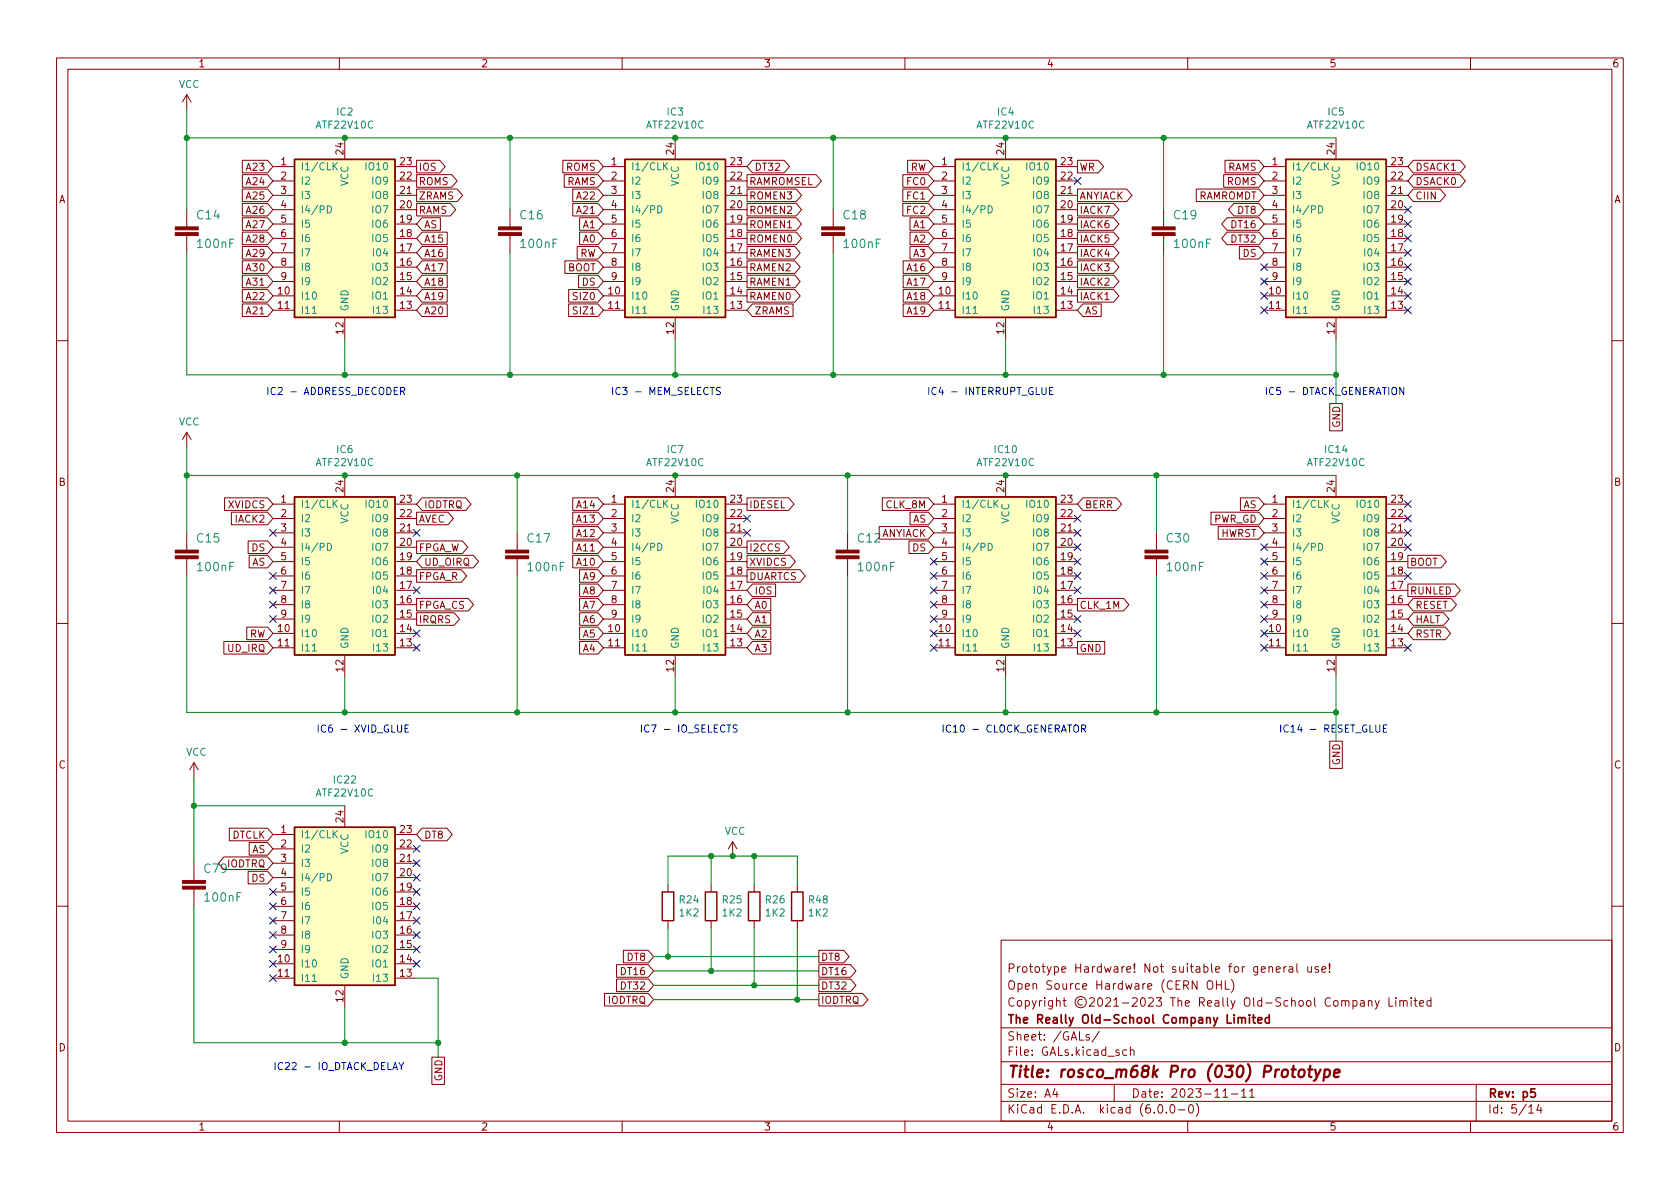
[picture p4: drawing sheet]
<svg xmlns="http://www.w3.org/2000/svg" width="297mm" height="210mm" viewBox="0 0 297 210" stroke-linecap="round" stroke-linejoin="round" font-family="sans-serif">
<defs><g id="words">
<text font-size="2.8" fill="#840000" x="178" y="190.6">Title: rosco_m68k Pro (030) Prototype</text>
<g font-size="2.1" fill="#008484">
<text x="34.9" y="38.8">C14</text>
<text x="92.1" y="38.8">C16</text>
<text x="149.2" y="38.8">C18</text>
<text x="207.6" y="38.8">C19</text>
<text x="35.1" y="43.9">100nF</text>
<text x="92.2" y="43.9">100nF</text>
<text x="149.4" y="43.9">100nF</text>
<text x="207.8" y="43.9">100nF</text>
<text x="34.9" y="95.9">C15</text>
<text x="93.3" y="95.9">C17</text>
<text x="151.7" y="95.9">C12</text>
<text x="206.4" y="95.9">C30</text>
<text x="35.1" y="101">100nF</text>
<text x="93.5" y="101">100nF</text>
<text x="151.9" y="101">100nF</text>
<text x="206.5" y="101">100nF</text>
<text x="36.2" y="154.4">C79</text>
<text x="36.4" y="159.4">100nF</text>
</g>
<g font-size="2.1" fill="#840000">
<text x="178" y="172">Prototype Hardware! Not suitable for general use!</text>
<text x="178" y="175">Open Source Hardware (CERN OHL)</text>
<text x="178" y="184">Sheet: /GALs/</text>
<text x="178" y="181">The Really Old-School Company Limited</text>
<text x="178" y="186.7">File: GALs.kicad_sch</text>
<text x="178" y="196.9">KiCad E.D.A. kicad (6.0.0-0)</text>
<text x="178" y="194.1">Size: A4</text>
<text x="200" y="194.1">Date: 2023-11-11</text>
<text x="263" y="194.1">Rev: p5</text>
<text x="263" y="196.9">Id: 5/14</text>
</g>
<g font-size="1.8" fill="#840000">
<text x="35" y="11.9">1</text>
<text x="85" y="11.9">2</text>
<text x="135" y="11.9">3</text>
<text x="185" y="11.9">4</text>
<text x="235" y="11.9">5</text>
<text x="285" y="11.9">6</text>
<text x="49.7" y="29.2">1</text>
<text x="60.7" y="27.3" transform="rotate(-90 60.7 27.3)">24</text>
<text x="70.8" y="29.2">23</text>
<text x="108.1" y="29.2">1</text>
<text x="119.1" y="27.3" transform="rotate(-90 119.1 27.3)">24</text>
<text x="129.2" y="29.2">23</text>
<text x="166.5" y="29.2">1</text>
<text x="177.5" y="27.3" transform="rotate(-90 177.5 27.3)">24</text>
<text x="187.6" y="29.2">23</text>
<text x="224.9" y="29.2">1</text>
<text x="236" y="27.3" transform="rotate(-90 236 27.3)">24</text>
<text x="246" y="29.2">23</text>
<text x="10.3" y="35.9">A</text>
<text x="43.7" y="35.3">A25</text>
<text x="43.7" y="32.7">A24</text>
<text x="43.7" y="30.2">A23</text>
<text x="49.7" y="31.7">2</text>
<text x="49.7" y="34.3">3</text>
<text x="70.8" y="34.3">21</text>
<text x="70.8" y="31.7">22</text>
<text x="74" y="30.2">IOS</text>
<text x="74" y="32.7">ROMS</text>
<text x="74" y="35.3">ZRAMS</text>
<text x="100.1" y="30.2">ROMS</text>
<text x="100.2" y="32.7">RAMS</text>
<text x="102.2" y="35.3">A22</text>
<text x="108.1" y="31.7">2</text>
<text x="108.1" y="34.3">3</text>
<text x="129.2" y="34.3">21</text>
<text x="129.2" y="31.7">22</text>
<text x="132.4" y="35.3">ROMEN3</text>
<text x="132.4" y="32.7">RAMROMSEL</text>
<text x="133.3" y="30.2">DT32</text>
<text x="160.5" y="35.3">FC1</text>
<text x="160.5" y="32.7">FC0</text>
<text x="160.9" y="30.2">RW</text>
<text x="166.5" y="31.7">2</text>
<text x="166.5" y="34.3">3</text>
<text x="187.6" y="34.3">21</text>
<text x="187.6" y="31.7">22</text>
<text x="190.8" y="35.3">ANYIACK</text>
<text x="190.8" y="30.2">WR</text>
<text x="211.7" y="35.3">RAMROMDT</text>
<text x="216.9" y="32.7">ROMS</text>
<text x="217" y="30.2">RAMS</text>
<text x="224.9" y="31.7">2</text>
<text x="224.9" y="34.3">3</text>
<text x="246" y="34.3">21</text>
<text x="246" y="31.7">22</text>
<text x="250.2" y="35.3">CIIN</text>
<text x="250.2" y="30.2">DSACK1</text>
<text x="250.2" y="32.7">DSACK0</text>
<text x="285.3" y="35.9">A</text>
<text x="43.7" y="40.3">A27</text>
<text x="43.7" y="37.8">A26</text>
<text x="49.7" y="36.8">4</text>
<text x="49.7" y="39.4">5</text>
<text x="49.7" y="41.9">6</text>
<text x="70.8" y="41.9">18</text>
<text x="70.8" y="39.4">19</text>
<text x="70.8" y="36.8">20</text>
<text x="74" y="37.8">RAMS</text>
<text x="74.9" y="40.3">AS</text>
<text x="102.2" y="37.8">A21</text>
<text x="103.1" y="40.3">A1</text>
<text x="108.1" y="36.8">4</text>
<text x="108.1" y="39.4">5</text>
<text x="108.1" y="41.9">6</text>
<text x="129.2" y="41.9">18</text>
<text x="129.2" y="39.4">19</text>
<text x="129.2" y="36.8">20</text>
<text x="132.4" y="40.3">ROMEN1</text>
<text x="132.4" y="37.8">ROMEN2</text>
<text x="160.5" y="37.8">FC2</text>
<text x="161.6" y="40.3">A1</text>
<text x="166.5" y="36.8">4</text>
<text x="166.5" y="39.4">5</text>
<text x="166.5" y="41.9">6</text>
<text x="187.6" y="41.9">18</text>
<text x="187.6" y="39.4">19</text>
<text x="187.6" y="36.8">20</text>
<text x="190.8" y="40.3">IACK6</text>
<text x="190.8" y="37.8">IACK7</text>
<text x="217.9" y="40.3">DT16</text>
<text x="218.9" y="37.8">DT8</text>
<text x="224.9" y="36.8">4</text>
<text x="224.9" y="39.4">5</text>
<text x="224.9" y="41.9">6</text>
<text x="246" y="41.9">18</text>
<text x="246" y="39.4">19</text>
<text x="246" y="36.8">20</text>
<text x="43.7" y="48">A30</text>
<text x="43.7" y="45.4">A29</text>
<text x="43.7" y="42.9">A28</text>
<text x="49.7" y="44.4">7</text>
<text x="49.7" y="47">8</text>
<text x="70.8" y="47">16</text>
<text x="70.8" y="44.4">17</text>
<text x="74.9" y="48">A17</text>
<text x="74.9" y="42.9">A15</text>
<text x="74.9" y="45.4">A16</text>
<text x="100.3" y="48">BOOT</text>
<text x="102.5" y="45.4">RW</text>
<text x="103.1" y="42.9">A0</text>
<text x="108.1" y="44.4">7</text>
<text x="108.1" y="47">8</text>
<text x="129.2" y="47">16</text>
<text x="129.2" y="44.4">17</text>
<text x="132.4" y="42.9">ROMEN0</text>
<text x="132.4" y="48">RAMEN2</text>
<text x="132.4" y="45.4">RAMEN3</text>
<text x="160.6" y="48">A16</text>
<text x="161.6" y="42.9">A2</text>
<text x="161.6" y="45.4">A3</text>
<text x="166.5" y="44.4">7</text>
<text x="166.5" y="47">8</text>
<text x="187.6" y="47">16</text>
<text x="187.6" y="44.4">17</text>
<text x="190.8" y="45.4">IACK4</text>
<text x="190.8" y="42.9">IACK5</text>
<text x="190.8" y="48">IACK3</text>
<text x="217.9" y="42.9">DT32</text>
<text x="219.8" y="45.4">DS</text>
<text x="224.9" y="44.4">7</text>
<text x="224.9" y="47">8</text>
<text x="246" y="47">16</text>
<text x="246" y="44.4">17</text>
<text x="43.7" y="53">A22</text>
<text x="43.7" y="50.5">A31</text>
<text x="49.2" y="52.1">10</text>
<text x="49.7" y="49.5">9</text>
<text x="70.8" y="52.1">14</text>
<text x="70.8" y="49.5">15</text>
<text x="74.9" y="50.5">A18</text>
<text x="74.9" y="53">A19</text>
<text x="101.7" y="53">SIZ0</text>
<text x="103" y="50.5">DS</text>
<text x="107.6" y="52.1">10</text>
<text x="108.1" y="49.5">9</text>
<text x="129.2" y="52.1">14</text>
<text x="129.2" y="49.5">15</text>
<text x="132.4" y="53">RAMEN0</text>
<text x="132.4" y="50.5">RAMEN1</text>
<text x="160.6" y="53">A18</text>
<text x="160.6" y="50.5">A17</text>
<text x="166" y="52.1">10</text>
<text x="166.5" y="49.5">9</text>
<text x="187.6" y="52.1">14</text>
<text x="187.6" y="49.5">15</text>
<text x="190.8" y="50.5">IACK2</text>
<text x="190.8" y="53">IACK1</text>
<text x="224.4" y="52.1">10</text>
<text x="224.9" y="49.5">9</text>
<text x="246" y="52.1">14</text>
<text x="246" y="49.5">15</text>
<text x="43.7" y="55.6">A21</text>
<text x="49.2" y="54.6">11</text>
<text x="60.7" y="59" transform="rotate(-90 60.7 59)">12</text>
<text x="70.8" y="54.6">13</text>
<text x="74.9" y="55.6">A20</text>
<text x="101.7" y="55.6">SIZ1</text>
<text x="107.6" y="54.6">11</text>
<text x="119.1" y="59" transform="rotate(-90 119.1 59)">12</text>
<text x="129.2" y="54.6">13</text>
<text x="133.3" y="55.6">ZRAMS</text>
<text x="160.6" y="55.6">A19</text>
<text x="166" y="54.6">11</text>
<text x="177.5" y="59" transform="rotate(-90 177.5 59)">12</text>
<text x="187.6" y="54.6">13</text>
<text x="191.8" y="55.6">AS</text>
<text x="224.4" y="54.6">11</text>
<text x="236" y="59" transform="rotate(-90 236 59)">12</text>
<text x="246" y="54.6">13</text>
<text x="236.9" y="75.6" transform="rotate(-90 236.9 75.6)">GND</text>
<text x="10.3" y="85.9">B</text>
<text x="40.4" y="89.9">XVIDCS</text>
<text x="49.7" y="88.9">1</text>
<text x="60.7" y="87" transform="rotate(-90 60.7 87)">24</text>
<text x="70.8" y="88.9">23</text>
<text x="74.9" y="89.9">IODTRQ</text>
<text x="102.2" y="89.9">A14</text>
<text x="108.1" y="88.9">1</text>
<text x="119.1" y="87" transform="rotate(-90 119.1 87)">24</text>
<text x="129.2" y="88.9">23</text>
<text x="132.4" y="89.9">IDESEL</text>
<text x="156.8" y="89.9">CLK_8M</text>
<text x="166.5" y="88.9">1</text>
<text x="177.5" y="87" transform="rotate(-90 177.5 87)">24</text>
<text x="187.6" y="88.9">23</text>
<text x="191.8" y="89.9">BERR</text>
<text x="219.8" y="89.9">AS</text>
<text x="224.9" y="88.9">1</text>
<text x="236" y="87" transform="rotate(-90 236 87)">24</text>
<text x="246" y="88.9">23</text>
<text x="285.3" y="85.9">B</text>
<text x="41.7" y="92.4">IACK2</text>
<text x="49.7" y="91.4">2</text>
<text x="49.7" y="94">3</text>
<text x="70.8" y="94">21</text>
<text x="70.8" y="91.4">22</text>
<text x="74" y="92.4">AVEC</text>
<text x="102.2" y="92.4">A13</text>
<text x="102.2" y="95">A12</text>
<text x="108.1" y="91.4">2</text>
<text x="108.1" y="94">3</text>
<text x="129.2" y="94">21</text>
<text x="129.2" y="91.4">22</text>
<text x="155.8" y="95">ANYIACK</text>
<text x="161.4" y="92.4">AS</text>
<text x="166.5" y="91.4">2</text>
<text x="166.5" y="94">3</text>
<text x="187.6" y="94">21</text>
<text x="187.6" y="91.4">22</text>
<text x="214.5" y="92.4">PWR_GD</text>
<text x="215.8" y="95">HWRST</text>
<text x="224.9" y="91.4">2</text>
<text x="224.9" y="94">3</text>
<text x="246" y="94">21</text>
<text x="246" y="91.4">22</text>
<text x="44.5" y="97.5">DS</text>
<text x="44.5" y="100">AS</text>
<text x="49.7" y="96.5">4</text>
<text x="49.7" y="99.1">5</text>
<text x="49.7" y="101.6">6</text>
<text x="70.8" y="101.6">18</text>
<text x="70.8" y="99.1">19</text>
<text x="70.8" y="96.5">20</text>
<text x="74" y="97.5">FPGA_W</text>
<text x="74.9" y="100">UD_OIRQ</text>
<text x="102.2" y="100">A10</text>
<text x="102.2" y="97.5">A11</text>
<text x="108.1" y="96.5">4</text>
<text x="108.1" y="99.1">5</text>
<text x="108.1" y="101.6">6</text>
<text x="129.2" y="101.6">18</text>
<text x="129.2" y="99.1">19</text>
<text x="129.2" y="96.5">20</text>
<text x="132.4" y="100">XVIDCS</text>
<text x="132.4" y="97.5">I2CCS</text>
<text x="161.4" y="97.5">DS</text>
<text x="166.5" y="96.5">4</text>
<text x="166.5" y="99.1">5</text>
<text x="166.5" y="101.6">6</text>
<text x="187.6" y="101.6">18</text>
<text x="187.6" y="99.1">19</text>
<text x="187.6" y="96.5">20</text>
<text x="224.9" y="96.5">4</text>
<text x="224.9" y="99.1">5</text>
<text x="224.9" y="101.6">6</text>
<text x="246" y="101.6">18</text>
<text x="246" y="99.1">19</text>
<text x="246" y="96.5">20</text>
<text x="249.2" y="100">BOOT</text>
<text x="49.7" y="104.1">7</text>
<text x="49.7" y="106.7">8</text>
<text x="70.8" y="106.7">16</text>
<text x="70.8" y="104.1">17</text>
<text x="74" y="107.7">FPGA_CS</text>
<text x="74" y="102.6">FPGA_R</text>
<text x="103.1" y="105.1">A8</text>
<text x="103.1" y="102.6">A9</text>
<text x="103.1" y="107.7">A7</text>
<text x="108.1" y="104.1">7</text>
<text x="108.1" y="106.7">8</text>
<text x="129.2" y="106.7">16</text>
<text x="129.2" y="104.1">17</text>
<text x="132.4" y="102.6">DUARTCS</text>
<text x="133.3" y="105.1">IOS</text>
<text x="133.3" y="107.7">A0</text>
<text x="166.5" y="104.1">7</text>
<text x="166.5" y="106.7">8</text>
<text x="187.6" y="106.7">16</text>
<text x="187.6" y="104.1">17</text>
<text x="190.8" y="107.7">CLK_1M</text>
<text x="224.9" y="104.1">7</text>
<text x="224.9" y="106.7">8</text>
<text x="246" y="106.7">16</text>
<text x="246" y="104.1">17</text>
<text x="249.2" y="105.1">RUNLED</text>
<text x="250.2" y="107.7">RESET</text>
<text x="44" y="112.7">RW</text>
<text x="49.2" y="111.8">10</text>
<text x="49.7" y="109.2">9</text>
<text x="70.8" y="111.8">14</text>
<text x="70.8" y="109.2">15</text>
<text x="74" y="110.2">IRQRS</text>
<text x="103.1" y="110.2">A6</text>
<text x="103.1" y="112.7">A5</text>
<text x="107.6" y="111.8">10</text>
<text x="108.1" y="109.2">9</text>
<text x="129.2" y="111.8">14</text>
<text x="129.2" y="109.2">15</text>
<text x="133.3" y="110.2">A1</text>
<text x="133.3" y="112.7">A2</text>
<text x="166" y="111.8">10</text>
<text x="166.5" y="109.2">9</text>
<text x="187.6" y="111.8">14</text>
<text x="187.6" y="109.2">15</text>
<text x="224.4" y="111.8">10</text>
<text x="224.9" y="109.2">9</text>
<text x="246" y="111.8">14</text>
<text x="246" y="109.2">15</text>
<text x="250.2" y="110.2">HALT</text>
<text x="250.2" y="112.7">RSTR</text>
<text x="40.3" y="115.3">UD_IRQ</text>
<text x="49.2" y="114.3">11</text>
<text x="60.7" y="118.7" transform="rotate(-90 60.7 118.7)">12</text>
<text x="70.8" y="114.3">13</text>
<text x="103.1" y="115.3">A4</text>
<text x="107.6" y="114.3">11</text>
<text x="119.1" y="118.7" transform="rotate(-90 119.1 118.7)">12</text>
<text x="129.2" y="114.3">13</text>
<text x="133.3" y="115.3">A3</text>
<text x="166" y="114.3">11</text>
<text x="177.5" y="118.7" transform="rotate(-90 177.5 118.7)">12</text>
<text x="187.6" y="114.3">13</text>
<text x="190.8" y="115.3">GND</text>
<text x="224.4" y="114.3">11</text>
<text x="236" y="118.7" transform="rotate(-90 236 118.7)">12</text>
<text x="246" y="114.3">13</text>
<text x="10.3" y="135.9">C</text>
<text x="236.9" y="135.3" transform="rotate(-90 236.9 135.3)">GND</text>
<text x="285.3" y="135.9">C</text>
<text x="41" y="148.3">DTCLK</text>
<text x="49.7" y="147.3">1</text>
<text x="49.7" y="149.9">2</text>
<text x="60.7" y="145.4" transform="rotate(-90 60.7 145.4)">24</text>
<text x="70.8" y="149.9">22</text>
<text x="70.8" y="147.3">23</text>
<text x="74.9" y="148.3">DT8</text>
<text x="40.1" y="153.4">IODTRQ</text>
<text x="44.5" y="150.8">AS</text>
<text x="44.5" y="155.9">DS</text>
<text x="49.7" y="152.4">3</text>
<text x="49.7" y="154.9">4</text>
<text x="70.8" y="154.9">20</text>
<text x="70.8" y="152.4">21</text>
<text x="49.7" y="157.5">5</text>
<text x="49.7" y="160">6</text>
<text x="70.8" y="160">18</text>
<text x="70.8" y="157.5">19</text>
<text x="49.7" y="162.6">7</text>
<text x="49.7" y="165.1">8</text>
<text x="49.7" y="167.6">9</text>
<text x="70.8" y="167.6">15</text>
<text x="70.8" y="165.1">16</text>
<text x="70.8" y="162.6">17</text>
<text x="49.2" y="170.2">10</text>
<text x="49.2" y="172.7">11</text>
<text x="70.8" y="172.7">13</text>
<text x="70.8" y="170.2">14</text>
<text x="110" y="172.4">DT16</text>
<text x="111" y="169.9">DT8</text>
<text x="145.1" y="169.9">DT8</text>
<text x="145.1" y="172.4">DT16</text>
<text x="60.7" y="177.1" transform="rotate(-90 60.7 177.1)">12</text>
<text x="107.4" y="177.5">IODTRQ</text>
<text x="110" y="175">DT32</text>
<text x="145.1" y="175">DT32</text>
<text x="145.1" y="177.5">IODTRQ</text>
<text x="10.3" y="185.9">D</text>
<text x="285.3" y="185.9">D</text>
<text x="78.2" y="191.2" transform="rotate(-90 78.2 191.2)">GND</text>
<text x="35" y="199.9">1</text>
<text x="85" y="199.9">2</text>
<text x="135" y="199.9">3</text>
<text x="185" y="199.9">4</text>
<text x="235" y="199.9">5</text>
<text x="285" y="199.9">6</text>
</g>
<g font-size="1.8" fill="#008484">
<text x="31.6" y="15.5">VCC</text>
<text x="56" y="22.7">ATF22V10C</text>
<text x="59.6" y="20.4">IC2</text>
<text x="114.5" y="22.7">ATF22V10C</text>
<text x="118" y="20.4">IC3</text>
<text x="172.9" y="22.7">ATF22V10C</text>
<text x="176.4" y="20.4">IC4</text>
<text x="231.3" y="22.7">ATF22V10C</text>
<text x="234.8" y="20.4">IC5</text>
<text x="53.1" y="30.1">I1/CLK</text>
<text x="53.1" y="32.6">I2</text>
<text x="53.1" y="35.2">I3</text>
<text x="61.6" y="32.9" transform="rotate(-90 61.6 32.9)">VCC</text>
<text x="65" y="30.1">IO10</text>
<text x="66" y="35.2">IO8</text>
<text x="66" y="32.6">IO9</text>
<text x="111.5" y="30.1">I1/CLK</text>
<text x="111.5" y="32.6">I2</text>
<text x="111.5" y="35.2">I3</text>
<text x="120" y="32.9" transform="rotate(-90 120 32.9)">VCC</text>
<text x="123.4" y="30.1">IO10</text>
<text x="124.4" y="35.2">IO8</text>
<text x="124.4" y="32.6">IO9</text>
<text x="169.9" y="30.1">I1/CLK</text>
<text x="169.9" y="32.6">I2</text>
<text x="169.9" y="35.2">I3</text>
<text x="178.4" y="32.9" transform="rotate(-90 178.4 32.9)">VCC</text>
<text x="181.8" y="30.1">IO10</text>
<text x="182.8" y="35.2">IO8</text>
<text x="182.8" y="32.6">IO9</text>
<text x="228.3" y="30.1">I1/CLK</text>
<text x="228.3" y="32.6">I2</text>
<text x="228.3" y="35.2">I3</text>
<text x="236.9" y="32.9" transform="rotate(-90 236.9 32.9)">VCC</text>
<text x="240.3" y="30.1">IO10</text>
<text x="241.2" y="35.2">IO8</text>
<text x="241.2" y="32.6">IO9</text>
<text x="53.1" y="37.7">I4/PD</text>
<text x="53.1" y="40.3">I5</text>
<text x="66" y="40.3">IO6</text>
<text x="66" y="37.7">IO7</text>
<text x="111.5" y="37.7">I4/PD</text>
<text x="111.5" y="40.3">I5</text>
<text x="124.4" y="40.3">IO6</text>
<text x="124.4" y="37.7">IO7</text>
<text x="169.9" y="37.7">I4/PD</text>
<text x="169.9" y="40.3">I5</text>
<text x="182.8" y="40.3">IO6</text>
<text x="182.8" y="37.7">IO7</text>
<text x="228.3" y="37.7">I4/PD</text>
<text x="228.3" y="40.3">I5</text>
<text x="241.2" y="40.3">IO6</text>
<text x="241.2" y="37.7">IO7</text>
<text x="53.1" y="42.8">I6</text>
<text x="53.1" y="45.3">I7</text>
<text x="53.1" y="47.9">I8</text>
<text x="66" y="47.9">IO3</text>
<text x="66" y="42.8">IO5</text>
<text x="66.4" y="45.3">I04</text>
<text x="111.5" y="42.8">I6</text>
<text x="111.5" y="45.3">I7</text>
<text x="111.5" y="47.9">I8</text>
<text x="124.4" y="47.9">IO3</text>
<text x="124.4" y="42.8">IO5</text>
<text x="124.8" y="45.3">I04</text>
<text x="169.9" y="42.8">I6</text>
<text x="169.9" y="45.3">I7</text>
<text x="169.9" y="47.9">I8</text>
<text x="182.8" y="47.9">IO3</text>
<text x="182.8" y="42.8">IO5</text>
<text x="183.2" y="45.3">I04</text>
<text x="228.3" y="42.8">I6</text>
<text x="228.3" y="45.3">I7</text>
<text x="228.3" y="47.9">I8</text>
<text x="241.2" y="47.9">IO3</text>
<text x="241.2" y="42.8">IO5</text>
<text x="241.6" y="45.3">I04</text>
<text x="53.1" y="53">I10</text>
<text x="53.1" y="50.4">I9</text>
<text x="66" y="53">IO1</text>
<text x="66" y="50.4">IO2</text>
<text x="111.5" y="53">I10</text>
<text x="111.5" y="50.4">I9</text>
<text x="124.4" y="53">IO1</text>
<text x="124.4" y="50.4">IO2</text>
<text x="169.9" y="53">I10</text>
<text x="169.9" y="50.4">I9</text>
<text x="182.8" y="53">IO1</text>
<text x="182.8" y="50.4">IO2</text>
<text x="228.3" y="53">I10</text>
<text x="228.3" y="50.4">I9</text>
<text x="241.2" y="53">IO1</text>
<text x="241.2" y="50.4">IO2</text>
<text x="53.1" y="55.5">I11</text>
<text x="61.6" y="55.1" transform="rotate(-90 61.6 55.1)">GND</text>
<text x="66.4" y="55.5">I13</text>
<text x="111.5" y="55.5">I11</text>
<text x="120" y="55.1" transform="rotate(-90 120 55.1)">GND</text>
<text x="124.8" y="55.5">I13</text>
<text x="169.9" y="55.5">I11</text>
<text x="178.4" y="55.1" transform="rotate(-90 178.4 55.1)">GND</text>
<text x="183.2" y="55.5">I13</text>
<text x="228.3" y="55.5">I11</text>
<text x="236.9" y="55.1" transform="rotate(-90 236.9 55.1)">GND</text>
<text x="241.6" y="55.5">I13</text>
<text x="31.6" y="75.2">VCC</text>
<text x="56" y="82.4">ATF22V10C</text>
<text x="59.6" y="80.1">IC6</text>
<text x="114.5" y="82.4">ATF22V10C</text>
<text x="118" y="80.1">IC7</text>
<text x="172.9" y="82.4">ATF22V10C</text>
<text x="175.9" y="80.1">IC10</text>
<text x="231.3" y="82.4">ATF22V10C</text>
<text x="234.4" y="80.1">IC14</text>
<text x="53.1" y="89.8">I1/CLK</text>
<text x="65" y="89.8">IO10</text>
<text x="111.5" y="89.8">I1/CLK</text>
<text x="123.4" y="89.8">IO10</text>
<text x="169.9" y="89.8">I1/CLK</text>
<text x="181.8" y="89.8">IO10</text>
<text x="228.3" y="89.8">I1/CLK</text>
<text x="240.3" y="89.8">IO10</text>
<text x="53.1" y="92.3">I2</text>
<text x="53.1" y="94.9">I3</text>
<text x="61.6" y="92.6" transform="rotate(-90 61.6 92.6)">VCC</text>
<text x="66" y="94.9">IO8</text>
<text x="66" y="92.3">IO9</text>
<text x="111.5" y="92.3">I2</text>
<text x="111.5" y="94.9">I3</text>
<text x="120" y="92.6" transform="rotate(-90 120 92.6)">VCC</text>
<text x="124.4" y="94.9">IO8</text>
<text x="124.4" y="92.3">IO9</text>
<text x="169.9" y="92.3">I2</text>
<text x="169.9" y="94.9">I3</text>
<text x="178.4" y="92.6" transform="rotate(-90 178.4 92.6)">VCC</text>
<text x="182.8" y="94.9">IO8</text>
<text x="182.8" y="92.3">IO9</text>
<text x="228.3" y="92.3">I2</text>
<text x="228.3" y="94.9">I3</text>
<text x="236.9" y="92.6" transform="rotate(-90 236.9 92.6)">VCC</text>
<text x="241.2" y="94.9">IO8</text>
<text x="241.2" y="92.3">IO9</text>
<text x="53.1" y="97.4">I4/PD</text>
<text x="53.1" y="99.9">I5</text>
<text x="66" y="99.9">IO6</text>
<text x="66" y="97.4">IO7</text>
<text x="111.5" y="97.4">I4/PD</text>
<text x="111.5" y="99.9">I5</text>
<text x="124.4" y="99.9">IO6</text>
<text x="124.4" y="97.4">IO7</text>
<text x="169.9" y="97.4">I4/PD</text>
<text x="169.9" y="99.9">I5</text>
<text x="182.8" y="99.9">IO6</text>
<text x="182.8" y="97.4">IO7</text>
<text x="228.3" y="97.4">I4/PD</text>
<text x="228.3" y="99.9">I5</text>
<text x="241.2" y="99.9">IO6</text>
<text x="241.2" y="97.4">IO7</text>
<text x="53.1" y="102.5">I6</text>
<text x="53.1" y="105">I7</text>
<text x="53.1" y="107.6">I8</text>
<text x="66" y="107.6">IO3</text>
<text x="66" y="102.5">IO5</text>
<text x="66.4" y="105">I04</text>
<text x="111.5" y="102.5">I6</text>
<text x="111.5" y="105">I7</text>
<text x="111.5" y="107.6">I8</text>
<text x="124.4" y="107.6">IO3</text>
<text x="124.4" y="102.5">IO5</text>
<text x="124.8" y="105">I04</text>
<text x="169.9" y="102.5">I6</text>
<text x="169.9" y="105">I7</text>
<text x="169.9" y="107.6">I8</text>
<text x="182.8" y="107.6">IO3</text>
<text x="182.8" y="102.5">IO5</text>
<text x="183.2" y="105">I04</text>
<text x="228.3" y="102.5">I6</text>
<text x="228.3" y="105">I7</text>
<text x="228.3" y="107.6">I8</text>
<text x="241.2" y="107.6">IO3</text>
<text x="241.2" y="102.5">IO5</text>
<text x="241.6" y="105">I04</text>
<text x="53.1" y="112.6">I10</text>
<text x="53.1" y="110.1">I9</text>
<text x="66" y="112.6">IO1</text>
<text x="66" y="110.1">IO2</text>
<text x="111.5" y="112.6">I10</text>
<text x="111.5" y="110.1">I9</text>
<text x="124.4" y="112.6">IO1</text>
<text x="124.4" y="110.1">IO2</text>
<text x="169.9" y="112.6">I10</text>
<text x="169.9" y="110.1">I9</text>
<text x="182.8" y="112.6">IO1</text>
<text x="182.8" y="110.1">IO2</text>
<text x="228.3" y="112.6">I10</text>
<text x="228.3" y="110.1">I9</text>
<text x="241.2" y="112.6">IO1</text>
<text x="241.2" y="110.1">IO2</text>
<text x="53.1" y="115.2">I11</text>
<text x="61.6" y="114.8" transform="rotate(-90 61.6 114.8)">GND</text>
<text x="66.4" y="115.2">I13</text>
<text x="111.5" y="115.2">I11</text>
<text x="120" y="114.8" transform="rotate(-90 120 114.8)">GND</text>
<text x="124.8" y="115.2">I13</text>
<text x="169.9" y="115.2">I11</text>
<text x="178.4" y="114.8" transform="rotate(-90 178.4 114.8)">GND</text>
<text x="183.2" y="115.2">I13</text>
<text x="228.3" y="115.2">I11</text>
<text x="236.9" y="114.8" transform="rotate(-90 236.9 114.8)">GND</text>
<text x="241.6" y="115.2">I13</text>
<text x="32.9" y="133.6">VCC</text>
<text x="56" y="140.8">ATF22V10C</text>
<text x="59.1" y="138.5">IC22</text>
<text x="53.1" y="148.2">I1/CLK</text>
<text x="65" y="148.2">IO10</text>
<text x="128.1" y="147.6">VCC</text>
<text x="53.1" y="150.7">I2</text>
<text x="53.1" y="153.3">I3</text>
<text x="53.1" y="155.8">I4/PD</text>
<text x="61.6" y="151" transform="rotate(-90 61.6 151)">VCC</text>
<text x="66" y="155.8">IO7</text>
<text x="66" y="153.3">IO8</text>
<text x="66" y="150.7">IO9</text>
<text x="53.1" y="158.4">I5</text>
<text x="53.1" y="160.9">I6</text>
<text x="66" y="160.9">IO5</text>
<text x="66" y="158.4">IO6</text>
<text x="120.2" y="159.7">R24</text>
<text x="127.8" y="159.7">R25</text>
<text x="135.4" y="159.7">R26</text>
<text x="143.1" y="159.7">R48</text>
<text x="53.1" y="163.4">I7</text>
<text x="53.1" y="166">I8</text>
<text x="66" y="166">IO3</text>
<text x="66.4" y="163.4">I04</text>
<text x="120.2" y="162">1K2</text>
<text x="127.8" y="162">1K2</text>
<text x="135.4" y="162">1K2</text>
<text x="143.1" y="162">1K2</text>
<text x="53.1" y="171.1">I10</text>
<text x="53.1" y="173.6">I11</text>
<text x="53.1" y="168.5">I9</text>
<text x="61.6" y="173.2" transform="rotate(-90 61.6 173.2)">GND</text>
<text x="66" y="171.1">IO1</text>
<text x="66" y="168.5">IO2</text>
<text x="66.4" y="173.6">I13</text>
</g>
<g font-size="1.8" fill="#0000c2">
<text x="47" y="69.8">IC2 - ADDRESS_DECODER</text>
<text x="107.9" y="69.8">IC3 - MEM_SELECTS</text>
<text x="163.8" y="69.8">IC4 - INTERRUPT_GLUE</text>
<text x="223.5" y="69.8">IC5 - DTACK_GENERATION</text>
<text x="55.9" y="129.5">IC6 - XVID_GLUE</text>
<text x="113" y="129.5">IC7 - IO_SELECTS</text>
<text x="166.4" y="129.5">IC10 - CLOCK_GENERATOR</text>
<text x="226.1" y="129.5">IC14 - RESET_GLUE</text>
<text x="48.3" y="189.2">IC22 - IO_DTACK_DELAY</text>
</g>
</g></defs>
<g fill="none" stroke="#840000" stroke-width=".18">
<path d="M10 10.2h277v190.1h-277zM12 12.2h273v186.1h-273zM33 16.8l-.7 1.2M33 16.8v2.5M33 16.8l.8 1.2M60 10.2v2M110 10.2v2M160 10.2v2M210 10.2v2M260 10.2v2M33 37.1v3M42.8 33.4h4.5l1 1.1-1 1.1h-4.5z"/>
<path d="M42.8 38.5h4.5l1 1.1-1 1.1h-4.5zM42.8 36h4.5l1 1.1-1 1.1h-4.5zM42.8 30.9h4.5l1 1.1-1 1.1h-4.5zM42.8 28.3h4.5l1 1.2-1 1.1h-4.5zM48.3 29.5h3.8M48.3 39.6h3.8M48.3 32h3.8M48.3 37.1h3.8M48.3 34.5h3.8M61 24.4v3.8M69.8 29.5h3.9M69.8 39.6h3.9"/>
<path d="M69.8 32h3.9M69.8 37.1h3.9M69.8 34.5h3.9M73.7 28.3h4.1l.9 1.2-.9 1.1h-4.1zM73.7 30.9h6.2l.9 1.1-.9 1.1h-6.2zM73.7 36h5.9l1 1.1-1 1.1h-5.9zM73.7 33.4h7.1l1 1.1-1 1.1h-7.1zM74.6 38.5h3.3v2.2h-3.3l-.9-1.1zM90.2 37.1v3M99.5 28.3h6.2l1 1.2-1 1.1h-6.2zM99.8 30.9h5.9l1 1.1-1 1.1h-5.9zM101.3 36h4.4l1 1.1-1 1.1h-4.4z"/>
<path d="M101.3 33.4h4.4l1 1.1-1 1.1h-4.4zM102.5 38.5h3.2l1 1.1-1 1.1h-3.2zM106.7 29.5h3.8M106.7 39.6h3.8M106.7 32h3.8M106.7 37.1h3.8M106.7 34.5h3.8M119.4 24.4v3.8M128.3 29.5h3.8M128.3 39.6h3.8M128.3 32h3.8M128.3 37.1h3.8"/>
<path d="M128.3 34.5h3.8M132.1 38.5h8.7l.9 1.1-.9 1.1h-8.7zM132.1 36h8.7l.9 1.1-.9 1.1h-8.7zM132.1 33.4h8.7l.9 1.1-.9 1.1h-8.7zM132.1 30.9h12.2l.9 1.1-.9 1.1h-12.2zM133 28.3h5.6l1 1.2-1 1.1h-5.6l-.9-1.1zM147.3 37.1v3M159.6 33.4h4.5l1 1.1-1 1.1h-4.5zM159.6 30.9h4.5l1 1.1-1 1.1h-4.5zM159.6 36h4.5l1 1.1-1 1.1h-4.5zM160.5 28.3h3.6l1 1.2-1 1.1h-3.6zM160.9 38.5h3.2l1 1.1-1 1.1h-3.2z"/>
<path d="M165.1 29.5h3.8M165.1 39.6h3.8M165.1 32h3.8M165.1 37.1h3.8M165.1 34.5h3.8M177.8 24.4v3.8M186.7 29.5h3.8M186.7 39.6h3.8M186.7 32h3.8M186.7 37.1h3.8M186.7 34.5h3.8M190.5 33.4h8.7l.9 1.1-.9 1.1h-8.7z"/>
<path d="M190.5 28.3h3.7l.9 1.2-.9 1.1h-3.7zM190.5 38.5h6.4l.9 1.1-.9 1.1h-6.4zM190.5 36h6.4l.9 1.1-.9 1.1h-6.4zM205.7 37.1v3M211.5 33.4h11.1l.9 1.1-.9 1.1h-11.1zM216.4 30.9h6.2l.9 1.1-.9 1.1h-6.2zM216.6 28.3h6l.9 1.2-.9 1.1h-6zM217 38.5h5.6l.9 1.1-.9 1.1h-5.6l-1-1.1zM218.2 36h4.4l.9 1.1-.9 1.1h-4.4l-1-1.1zM223.5 29.5h3.8M223.5 39.6h3.8M223.5 32h3.8"/>
<path d="M223.5 37.1h3.8M223.5 34.5h3.8M236.2 24.4v3.8M245.1 29.5h3.8M245.1 39.6h3.8M245.1 32h3.8M245.1 37.1h3.8M245.1 34.5h3.8M249.9 33.4h4.7l1 1.1-1 1.1h-4.7l-1-1.1zM249.9 28.3h8.2l1 1.2-1 1.1h-8.2l-1-1.1zM249.9 30.9h8.2l1 1.1-1 1.1h-8.2l-1-1.1zM33 41.7v3"/>
<path d="M42.8 51.2h4.5l1 1.1-1 1.1h-4.5zM42.8 46.1h4.5l1 1.1-1 1.1h-4.5zM42.8 53.7h4.5l1 1.2-1 1.1h-4.5zM42.8 43.6h4.5l1 1.1-1 1.1h-4.5zM42.8 48.7h4.5l1 1.1-1 1.1h-4.5zM42.8 41h4.5l1 1.2-1 1.1h-4.5zM48.3 52.3h3.8M48.3 54.9h3.8M48.3 49.8h3.8M48.3 47.2h3.8M48.3 44.7h3.8M48.3 42.2h3.8"/>
<path d="M61 56.1v3.8M69.8 52.3h3.9M69.8 54.9h3.9M69.8 49.8h3.9M69.8 47.2h3.9M69.8 44.7h3.9M69.8 42.2h3.9M74.6 48.7h4.5v2.2h-4.5l-.9-1.1zM74.6 51.2h4.5v2.2h-4.5l-.9-1.1zM74.6 46.1h4.5v2.2h-4.5l-.9-1.1zM74.6 53.7h4.5v2.3h-4.5l-.9-1.1zM74.6 41h4.5v2.3h-4.5l-.9-1.1z"/>
<path d="M74.6 43.6h4.5v2.2h-4.5l-.9-1.1zM90.2 41.7v3M99.9 46.1h5.8l1 1.1-1 1.1h-5.8zM100.5 51.2h5.2l1 1.1-1 1.1h-5.2zM100.5 53.7h5.2l1 1.2-1 1.1h-5.2zM102.1 43.6h3.6l1 1.1-1 1.1h-3.6zM102.3 48.7h3.4l1 1.1-1 1.1h-3.4zM102.5 41h3.2l1 1.2-1 1.1h-3.2zM106.7 52.3h3.8M106.7 54.9h3.8M106.7 49.8h3.8M106.7 47.2h3.8"/>
<path d="M106.7 44.7h3.8M106.7 42.2h3.8M119.4 56.1v3.8M128.3 52.3h3.8M128.3 54.9h3.8M128.3 49.8h3.8M128.3 47.2h3.8M128.3 44.7h3.8M128.3 42.2h3.8M132.1 41h8.7l.9 1.2-.9 1.1h-8.7zM132.1 46.1h8.4l1 1.1-1 1.1h-8.4zM132.1 43.6h8.4l1 1.1-1 1.1h-8.4z"/>
<path d="M132.1 51.2h8.4l1 1.1-1 1.1h-8.4zM132.1 48.7h8.4l1 1.1-1 1.1h-8.4zM133 53.7h7.2v2.3h-7.2l-.9-1.1zM147.3 41.7v3M159.7 46.1h4.4l1 1.1-1 1.1h-4.4zM159.7 51.2h4.4l1 1.1-1 1.1h-4.4zM159.7 48.7h4.4l1 1.1-1 1.1h-4.4zM159.7 53.7h4.4l1 1.2-1 1.1h-4.4zM160.9 41h3.2l1 1.2-1 1.1h-3.2zM160.9 43.6h3.2l1 1.1-1 1.1h-3.2zM165.1 52.3h3.8M165.1 54.9h3.8"/>
<path d="M165.1 49.8h3.8M165.1 47.2h3.8M165.1 44.7h3.8M165.1 42.2h3.8M177.8 56.1v3.8M186.7 52.3h3.8M186.7 54.9h3.8M186.7 49.8h3.8M186.7 47.2h3.8M186.7 44.7h3.8M186.7 42.2h3.8M190.5 43.6h6.4l.9 1.1-.9 1.1h-6.4z"/>
<path d="M190.5 41h6.4l.9 1.2-.9 1.1h-6.4zM190.5 46.1h6.4l.9 1.1-.9 1.1h-6.4zM190.5 48.7h6.4l.9 1.1-.9 1.1h-6.4zM190.5 51.2h6.4l.9 1.1-.9 1.1h-6.4zM191.5 53.7h3.2v2.3h-3.2l-1-1.1zM205.7 41.7v3M217 41h5.6l.9 1.2-.9 1.1h-5.6l-1-1.1zM219.1 43.6h3.5l.9 1.1-.9 1.1h-3.5zM223.5 52.3h3.8M223.5 54.9h3.8M223.5 49.8h3.8M223.5 47.2h3.8"/>
<path d="M223.5 44.7h3.8M223.5 42.2h3.8M236.2 56.1v3.8M245.1 52.3h3.8M245.1 54.9h3.8M245.1 49.8h3.8M245.1 47.2h3.8M245.1 44.7h3.8M245.1 42.2h3.8M10 60.2h2M33 76.4v2.6M33 76.4l-.7 1.3"/>
<path d="M33 76.4l.8 1.3M235.1 71.4h2.2v4.8h-2.2zM285 60.2h2M33 94.2v3.1M33 98.8v3M39.7 88h7.6l1 1.1-1 1.2h-7.6zM40.9 90.6h6.4l1 1.1-1 1.1h-6.4zM43.9 95.7h3.4l1 1.1-1 1.1h-3.4zM44.1 98.2h3.2l1 1.1-1 1.1h-3.2zM48.3 89.1h3.8M48.3 99.3h3.8M48.3 91.7h3.8"/>
<path d="M48.3 96.8h3.8M48.3 94.2h3.8M61 84.1v3.8M69.8 89.1h3.9M69.8 99.3h3.9M69.8 91.7h3.9M69.8 96.8h3.9M69.8 94.2h3.9M73.7 90.6h5.5l1 1.1-1 1.1h-5.5zM73.7 95.7h8l1 1.1-1 1.1h-8zM74.6 88h7.7l1 1.1-1 1.2h-7.7l-.9-1.2zM74.6 98.2h9.1l.9 1.1-.9 1.1h-9.1l-.9-1.1z"/>
<path d="M91.4 94.2v3.1M91.4 98.8v3M101.3 88h4.4l1 1.1-1 1.2h-4.4zM101.3 98.2h4.4l1 1.1-1 1.1h-4.4zM101.3 95.7h4.4l1 1.1-1 1.1h-4.4zM101.3 90.6h4.4l1 1.1-1 1.1h-4.4zM101.3 93.1h4.4l1 1.1-1 1.1h-4.4zM106.7 89.1h3.8M106.7 99.3h3.8M106.7 91.7h3.8M106.7 96.8h3.8M106.7 94.2h3.8"/>
<path d="M119.4 84.1v3.8M128.3 89.1h3.8M128.3 99.3h3.8M128.3 91.7h3.8M128.3 96.8h3.8M128.3 94.2h3.8M132.1 88h7.3l1 1.1-1 1.2h-7.3zM132.1 98.2h7.6l.9 1.1-.9 1.1h-7.6zM132.1 95.7h6.5l.9 1.1-.9 1.1h-6.5zM149.9 94.2v3.1M149.9 98.8v3M155.5 93.1h8.6l1 1.1-1 1.1h-8.6z"/>
<path d="M156 88h8.1l1 1.1-1 1.2h-8.1zM160.7 95.7h3.4l1 1.1-1 1.1h-3.4zM160.9 90.6h3.2l1 1.1-1 1.1h-3.2zM165.1 89.1h3.8M165.1 99.3h3.8M165.1 91.7h3.8M165.1 96.8h3.8M165.1 94.2h3.8M177.8 84.1v3.8M186.7 89.1h3.8M186.7 99.3h3.8M186.7 91.7h3.8"/>
<path d="M186.7 96.8h3.8M186.7 94.2h3.8M191.5 88h5.9l.9 1.1-.9 1.2h-5.9l-1-1.2zM204.5 94.2v3.1M204.5 98.8v3M214.1 90.6h8.5l.9 1.1-.9 1.1h-8.5zM215.4 93.1h7.2l.9 1.1-.9 1.1h-7.2zM219.3 88h3.3l.9 1.1-.9 1.2h-3.3zM223.5 89.1h3.8M223.5 99.3h3.8M223.5 91.7h3.8M223.5 96.8h3.8"/>
<path d="M223.5 94.2h3.8M236.2 84.1v3.8M245.1 89.1h3.8M245.1 99.3h3.8M245.1 91.7h3.8M245.1 96.8h3.8M245.1 94.2h3.8M248.9 98.2h5.9l.9 1.1-.9 1.1h-5.9zM10 110.2h2M39.6 113.4h7.7l1 1.1-1 1.2h-7.7zM43.6 110.9h3.7l1 1.1-1 1.1h-3.7zM48.3 112h3.8"/>
<path d="M48.3 114.5h3.8M48.3 109.5h3.8M48.3 106.9h3.8M48.3 104.4h3.8M48.3 101.8h3.8M61 115.8v3.8M69.8 112h3.9M69.8 114.5h3.9M69.8 109.5h3.9M69.8 106.9h3.9M69.8 104.4h3.9M69.8 101.8h3.9"/>
<path d="M73.7 105.8h9.1l.9 1.1-.9 1.1h-9.1zM73.7 108.4h6.6l1 1.1-1 1.1h-6.6zM73.7 100.7h7.9l.9 1.1-.9 1.2h-7.9zM102.5 103.3h3.2l1 1.1-1 1.1h-3.2zM102.5 108.4h3.2l1 1.1-1 1.1h-3.2zM102.5 100.7h3.2l1 1.1-1 1.2h-3.2zM102.5 105.8h3.2l1 1.1-1 1.1h-3.2zM102.5 113.4h3.2l1 1.1-1 1.2h-3.2zM102.5 110.9h3.2l1 1.1-1 1.1h-3.2zM106.7 112h3.8M106.7 114.5h3.8M106.7 109.5h3.8"/>
<path d="M106.7 106.9h3.8M106.7 104.4h3.8M106.7 101.8h3.8M119.4 115.8v3.8M128.3 112h3.8M128.3 114.5h3.8M128.3 109.5h3.8M128.3 106.9h3.8M128.3 104.4h3.8M128.3 101.8h3.8M132.1 100.7h9.3l1 1.1-1 1.2h-9.3zM133 108.4h3.3v2.2h-3.3l-.9-1.1z"/>
<path d="M133 113.4h3.3v2.3h-3.3l-.9-1.2zM133 110.9h3.3v2.2h-3.3l-.9-1.1zM133 103.3h4.1v2.2h-4.1l-.9-1.1zM133 105.8h3.3v2.2h-3.3l-.9-1.1zM165.1 112h3.8M165.1 114.5h3.8M165.1 109.5h3.8M165.1 106.9h3.8M165.1 104.4h3.8M165.1 101.8h3.8M177.8 115.8v3.8M186.7 112h3.8"/>
<path d="M186.7 114.5h3.8M186.7 109.5h3.8M186.7 106.9h3.8M186.7 104.4h3.8M186.7 101.8h3.8M190.5 105.8h8.1l1 1.1-1 1.1h-8.1zM190.5 113.4h4.8v2.3h-4.8zM223.5 112h3.8M223.5 114.5h3.8M223.5 109.5h3.8M223.5 106.9h3.8M223.5 104.4h3.8"/>
<path d="M223.5 101.8h3.8M236.2 115.8v3.8M245.1 112h3.8M245.1 114.5h3.8M245.1 109.5h3.8M245.1 106.9h3.8M245.1 104.4h3.8M245.1 101.8h3.8M248.9 103.3h8.4l.9 1.1-.9 1.1h-8.4zM249.9 108.4h5.3l1 1.1-1 1.1h-5.3l-1-1.1zM249.9 110.9h5.6l1 1.1-1 1.1h-5.6l-1-1.1zM249.9 105.8h6.7l.9 1.1-.9 1.1h-6.7l-1-1.1z"/>
<path d="M285 110.2h2M34.3 134.9v2.5M34.3 134.9l-.8 1.2M34.3 134.9l.8 1.2M235.1 131.1h2.2v4.8h-2.2zM34.3 152.6v3.1M34.3 157.2v3.1M39.6 151.5h7.7l1 1.1-1 1.2h-7.7l-1-1.2zM40.5 146.5h6.8l1 1.1-1 1.1h-6.8zM43.9 154.1h3.4l1 1.1-1 1.1h-3.4zM44.1 149h3.2l1 1.1-1 1.1h-3.2zM48.3 147.6h3.8"/>
<path d="M48.3 157.7h3.8M48.3 150.1h3.8M48.3 155.2h3.8M48.3 152.6h3.8M61 142.5v3.8M69.8 147.6h3.9M69.8 157.7h3.9M69.8 150.1h3.9M69.8 155.2h3.9M69.8 152.6h3.9M74.6 146.5h4.4l1 1.1-1 1.1h-4.4l-.9-1.1zM118.1 156.5v1.2"/>
<path d="M125.7 156.5v1.2M129.5 148.8l-.7 1.3M129.5 148.8v2.6M129.5 148.8l.8 1.3M133.3 156.5v1.2M141 156.5v1.2M10 160.2h2M48.3 170.4h3.8M48.3 173h3.8M48.3 167.9h3.8M48.3 165.3h3.8M48.3 162.8h3.8"/>
<path d="M48.3 160.3h3.8M61 174.2v3.8M69.8 170.4h3.9M69.8 173h3.9M69.8 167.9h3.9M69.8 165.3h3.9M69.8 162.8h3.9M69.8 160.3h3.9M106.9 175.7h7.7l1 1.1-1 1.1h-7.7zM109 173.1h5.6l1 1.1-1 1.1h-5.6zM109 170.6h5.6l1 1.1-1 1.1h-5.6zM110.2 168h4.4l1 1.2-1 1.1h-4.4z"/>
<path d="M118.1 162.8v1.3M125.7 162.8v1.3M133.3 162.8v1.3M141 162.8v1.3M144.8 173.1h5.6l.9 1.1-.9 1.1h-5.6zM144.8 168h4.4l.9 1.2-.9 1.1h-4.4zM144.8 170.6h5.6l.9 1.1-.9 1.1h-5.6zM144.8 175.7h7.7l1 1.1-1 1.1h-7.7zM177 166.3h108v32h-108zM179.3 176.6a.6 .6 0 0 0-.8 0 .6 .6 0 0 0-.1 .7 .56 .56 0 0 0 .3 .6 .56 .56 0 0 0 .6-.1M180 177l.4-.1 .2 .3v.4l-.2 .3h-.4l-.1-.3v-.4zM181.3 177l.4-.1 .3 .3v.4l-.1 .3h-.6"/>
<path d="M181.3 176.9v1.5M182.5 176.9l.4 1M183.2 176.9l-.5 1.4-.2 .1M183.8 176.9v1M184.2 176.9l-.3 .1-.1 .2M184.7 176.4v.2M184.7 176.9v1M186.1 176.9v1.2l-.3 .3h-.4M186.1 177l-.5-.1-.2 .3v.4l.1 .3h.6M186.8 177.1l.2-.2 .4 .1v.9M186.8 176.4v1.5M187.9 176.9h.6"/>
<path d="M188.1 176.4v1.3l.4 .2M191.4 176.8a.52 .52 0 0 0-.8 .4 .52 .52 0 0 0 .8 .4M192.6 176.6l.6-.2 .2 .2 .1 .3-.9 1h.9M194.2 176.6l.2-.2a.81 .81 0 0 1 .6 .7 .81 .81 0 0 1-.3 .8h-.1a.81 .81 0 0 1-.4-1.3zM195.5 176.6l.6-.2 .2 .2 .1 .3-1 1h1M196.9 176.9l.5-.5v1.5M196.9 177.9h.9M198.4 177.4h1.2M200.2 176.6l.6-.2 .2 .2 .1 .3-1 1h1M201.8 176.6l.2-.2a.81 .81 0 0 1 .6 .7 .81 .81 0 0 1-.3 .8h-.2a.81 .81 0 0 1-.3-1.3zM203.1 176.6l.5-.2 .3 .2v.3l-.9 1h.9M204.4 176.4h1l-.5 .6 .4 .1v.7l-.2 .1h-.5l-.2-.1"/>
<path d="M206.9 176.4h.9M207.4 176.4v1.5M208.3 177.1l.2-.2 .4 .1v.9M208.3 176.4v1.5M209.6 177.4l.7-.1-.1-.3-.4-.1-.2 .2v.8h.6M212.1 177.2l.7-.1 .1-.2v-.3l-.3-.2h-.5v1.5M212.4 177.2l.5 .7M213.5 177.4l.7-.1-.1-.3-.4-.1-.2 .2 .1 .8h.5M213.5 173.6a.5 .5 0 0 1 .6-.2 .5 .5 0 0 1 .3 .5v.5a.5 .5 0 0 1-.5 .6 .5 .5 0 0 1-.5-.6zM214.9 177h.5l.1 .9M215.1 173.4v1.5M215.1 174.1h.8"/>
<path d="M215.5 177.3l-.5 .1a.29 .29 0 0 0-.2 .2 .29 .29 0 0 0 .2 .3h.5M215.9 173.4v1.5M216.2 176.4v1.3l.2 .2M216.6 173.4v1.5h.8M217 176.4v1.3l.2 .2M217.6 176.9l.4 1M217.7 173.2a1.72 1.72 0 0 1 0 2.3M218.4 176.9l-.5 1.4-.3 .1M220.1 176.6a.5 .5 0 0 1 .6-.2 .5 .5 0 0 1 .3 .5v.5a.5 .5 0 0 1-.5 .6 .5 .5 0 0 1-.5-.6zM221.6 176.4v1.3l.3 .2M223.1 177l-.5-.1-.2 .3v.4l.1 .3h.6M223.1 176.4v1.5"/>
<path d="M223.8 177.4h1.1M224.4 171.1l.2-.2 .3 .1 .1 .9M225.6 171.4l.8-.1-.1-.3-.4-.1-.3 .2 .1 .8h.6M226.4 176.5l-.5-.1-.3 .3 .1 .4 .7 .3v.4l-.3 .1h-.5M227 170.9v1M227.4 170.9l-.3 .1-.1 .2M227.7 177l-.4-.1-.3 .3v.4l.1 .3h.6M227.9 171h.6l.1 .9M228.4 177.1l.2-.2 .3 .1 .1 .9M228.4 176.4v1.5M228.6 171.3l-.5 .1a.29 .29 0 0 0-.2 .2 .29 .29 0 0 0 .2 .3h.5M229.3 170.4v1.3l.2 .2"/>
<path d="M229.8 177l.3-.1 .3 .3v.4l-.3 .3h-.3l-.2-.3v-.4zM231.1 177l.4-.1 .3 .3v.4l-.3 .3h-.4l-.1-.3v-.4zM231.2 170.9l.1 1h.3l.3-.1M231.9 170.9v1M232.4 176.4v1.3l.2 .2M233.1 171l-.4-.1-.2 .2 .1 .3 .5 .1v.4h-.6M233.7 171.4l.7-.1v-.3l-.5-.1-.2 .2 .1 .8h.6M235.1 171.8v.1M235.1 170.4v1M235.2 176.6a.6 .6 0 0 0-.7 0 .6 .6 0 0 0-.2 .7 .56 .56 0 0 0 .3 .6 .56 .56 0 0 0 .6-.1M235.9 177l.4-.1 .3 .3v.4l-.3 .3h-.4l-.1-.3v-.4zM237.2 177.1l.2-.2 .4 .1 .1 .9"/>
<path d="M237.2 176.9v1M237.9 177.1l.2-.2 .3 .1 .1 .9M239.2 177l.4-.1 .3 .3v.4l-.1 .3h-.6M239.2 176.9v1.5M240.6 177h.5l.1 .9M241.2 177.3l-.5 .1a.29 .29 0 0 0-.2 .2 .29 .29 0 0 0 .2 .3h.5M241.9 177.1l.2-.2 .4 .1 .1 .9M241.9 176.9v1M243.1 176.9l.4 1M243.9 176.9l-.5 1.4-.3 .1M245.6 176.4v1.5h.7M246.8 176.4v.2"/>
<path d="M246.8 176.9v1M247.5 177.1l.2-.2 .4 .1v.9M247.5 176.9v1M248.1 177.1l.3-.2 .3 .1 .1 .9M249.5 176.4v.2M249.5 176.9v1M250 176.9h.6M250.2 176.4v1.3l.4 .2M251 177.4l.7-.1-.1-.3-.4-.1-.2 .2 .1 .8h.5M253 177l-.4-.1-.3 .3v.4l.1 .3h.6M253 176.4v1.5M285 160.2h2"/>
<path d="M60 198.3v2M76.4 186.9h2.2v4.9h-2.2zM110 198.3v2M160 198.3v2M177 194.8h108M177 191.8h108M177 187.8h108M177 181.8h108M186.5 192.5l-.4 1h1M186.9 193v1M192.6 183l-.4-.1-.2 .2 .1 .3 .5 .1v.4h-.6M194.4 182.4l-1.3 1.9"/>
<path d="M197 191.8v3M199.2 185.7l-.4-.1-.3 .3v.4l.1 .3h.6M199.9 185.8l.2-.2 .3 .1 .1 .9M199.9 185.1v1.5M204.9 195.4l.2-.1a.81 .81 0 0 1 .6 .7 .81 .81 0 0 1-.3 .8h-.2a.81 .81 0 0 1-.6-.6 .81 .81 0 0 1 .3-.8zM206.2 196.7v.1M207.1 195.4l.1-.1a.81 .81 0 0 1 .6 .7 .81 .81 0 0 1-.3 .8h-.1a.81 .81 0 0 1-.6-.6 .81 .81 0 0 1 .3-.8zM208.4 196.3h1.1M210 198.3v2M210.4 195.4l.1-.1a.81 .81 0 0 1 .6 .7 .81 .81 0 0 1-.3 .8h-.2a.81 .81 0 0 1-.5-.6 .81 .81 0 0 1 .3-.8zM211.5 195.1a1.72 1.72 0 0 1 0 2.3M216.2 193l.4-.5v1.5"/>
<path d="M216.2 194h.9M217.7 193.5h1.2M219.5 193l.4-.5v1.5M219.5 194h.9M220.9 193l.5-.5v1.5M220.9 194h.9M260 198.3v2M261 191.8v6.5M270.3 195.8l.4-.5v1.5M270.3 196.8h.9M272.1 195.3l-.4 1h.9M272.4 195.8v1"/>
<circle cx="191.1" cy="177.2" r="1"/>
</g>
<path d="M218.9 179.9v1M220.9 179.4v.2M220.9 179.9v1M221.4 179.9h.6M221.6 179.4v1.3l.4 .2M224.4 179.4v1.5M218.9 180.1l.2-.2 .4 .1 .1 .9M219.6 180.1l.2-.2 .3 .1 .1 .9M222.4 180.4l.7-.1v-.3l-.5-.1-.2 .2 .1 .8h.6M224.4 180l-.4-.1-.3 .3v.4l.1 .3h.6M271.4 192.5h-.7l-.1 .7 .2-.1 .5 .1 .2 .2-.1 .5-.2 .1-.6-.1" fill="none" stroke="#840000" stroke-width=".3"/>
<path d="M229.8 189.3a.52 .52 0 0 1 .5-.2 .52 .52 0 0 1 .4 .4l-.1 .6a.55 .55 0 0 1-.5 .4 .55 .55 0 0 1-.5-.4zM231.3 189.1h.8M231.7 188.5l-.2 1.7v.2l.4 .1M232.5 189.1l.3 1.4M233.5 189.1l-.9 1.8-.3 .2M234.2 189.2l.2-.1 .6 .1 .2 .3-.1 .6a.66 .66 0 0 1-1 .3M234.3 189.1l-.3 2M235.9 189.8l1-.2-.1-.4-.5-.1-.4 .3v1l.2 .1 .6-.1" fill="none" stroke="#840000" stroke-width=".4"/>
<g fill="#ffffc2" stroke="#ffffc2" stroke-width=".18">
<path d="M227.3 28.2h17.8v27.9h-17.8z"/>
<path d="M168.9 28.2h17.8v27.9h-17.8z"/>
<path d="M227.3 87.9h17.8v27.9h-17.8z"/>
<path d="M168.9 87.9h17.8v27.9h-17.8z"/>
<path d="M110.5 28.2h17.8v27.9h-17.8z"/>
<path d="M110.5 87.9h17.8v27.9h-17.8z"/>
<path d="M52.1 146.3h17.7v27.9h-17.7z"/>
<path d="M52.1 87.9h17.7v27.9h-17.7z"/>
<path d="M52.1 28.2h17.7v27.9h-17.7z"/>
</g>
<g fill="none" stroke="#840000" stroke-width=".25">
<path d="M52.1 28.2h17.7v27.9h-17.7zM110.5 28.2h17.8v27.9h-17.8zM168.9 28.2h17.8v27.9h-17.8zM227.3 28.2h17.8v27.9h-17.8zM52.1 87.9h17.7v27.9h-17.7zM110.5 87.9h17.8v27.9h-17.8zM168.9 87.9h17.8v27.9h-17.8zM227.3 87.9h17.8v27.9h-17.8zM52.1 146.3h17.7v27.9h-17.7zM117.1 157.7h2v5.1h-2zM124.7 157.7h2v5.1h-2zM132.3 157.7h2.1v5.1h-2.1z"/>
<path d="M140 157.7h2v5.1h-2z"/>
</g>
<g fill="none" stroke="#008484" stroke-width=".18">
<path d="M57.9 36.4a.64 .64 0 0 1 .7 .6 .64 .64 0 0 1-.7 .7zM59.1 29.3l.5 .7M59.6 28.8l-.7 .7M116.3 36.4a.64 .64 0 0 1 .7 .6 .64 .64 0 0 1-.7 .7zM117.5 29.3l.6 .7M118.1 28.8l-.8 .7M174.7 36.4a.64 .64 0 0 1 .8 .6 .64 .64 0 0 1-.8 .7zM175.9 29.3l.6 .7M176.5 28.8l-.8 .7M233.1 36.4a.64 .64 0 0 1 .8 .6 .64 .64 0 0 1-.8 .7zM234.3 29.3l.6 .7M234.9 28.8l-.7 .7"/>
<path d="M55.2 55.4h.7M113.6 55.4h.8M172.1 55.4h.7M230.5 55.4h.7M57.9 96.1a.64 .64 0 0 1 .7 .6 .64 .64 0 0 1-.7 .6zM59.1 89l.5 .7M59.6 88.5l-.7 .7M116.3 96.1a.64 .64 0 0 1 .7 .6 .64 .64 0 0 1-.7 .6zM117.5 89l.6 .7M118.1 88.5l-.8 .7M174.7 96.1a.64 .64 0 0 1 .8 .6 .64 .64 0 0 1-.8 .6zM175.9 89l.6 .7"/>
<path d="M176.5 88.5l-.8 .7M233.1 96.1a.64 .64 0 0 1 .8 .6 .64 .64 0 0 1-.8 .6zM234.3 89l.6 .7M234.9 88.5l-.7 .7M55.2 115.1h.7M113.6 115.1h.8M172.1 115.1h.7M230.5 115.1h.7M57.9 154.5a.64 .64 0 0 1 .7 .6 .64 .64 0 0 1-.7 .7zM59.1 147.4l.5 .7M59.6 146.9l-.7 .7M55.2 173.5h.7"/>
</g>
<g fill="#840000" stroke="#840000" stroke-width=".18">
<path d="M203.7 41.1h4.1v.6h-4.1z"/>
<path d="M203.7 40.1h4.1v.5h-4.1z"/>
<path d="M145.3 41.1h4.1v.6h-4.1z"/>
<path d="M145.3 40.1h4.1v.5h-4.1z"/>
<path d="M202.4 98.3h4.1v.5h-4.1z"/>
<path d="M202.4 97.3h4.1v.5h-4.1z"/>
<path d="M147.8 98.3h4.1v.5h-4.1z"/>
<path d="M147.8 97.3h4.1v.5h-4.1z"/>
<path d="M32.3 156.7h4v.5h-4z"/>
<path d="M32.3 155.7h4v.5h-4z"/>
<path d="M88.1 41.1h4.1v.6h-4.1z"/>
<path d="M88.1 40.1h4.1v.5h-4.1z"/>
<path d="M89.4 98.3h4.1v.5h-4.1z"/>
<path d="M89.4 97.3h4.1v.5h-4.1z"/>
<path d="M31 98.3h4.1v.5h-4.1z"/>
<path d="M31 97.3h4.1v.5h-4.1z"/>
<path d="M31 41.1h4.1v.6h-4.1z"/>
<path d="M31 40.1h4.1v.5h-4.1z"/>
</g>
<g fill="none" stroke="#0000c2" stroke-width=".18">
<path d="M70.3 68.5h-.6v1.3h.6M70.8 69.2l.6-.1 .2-.2-.1-.3-.7-.1v1.3M71.1 69.2l.5 .6M125.6 68.5h.7M127.4 68.6l-.5-.1-.2 .2 .1 .4 .5 .2v.4l-.2 .1-.4-.1M184.2 68.5v1l.3 .3h.2l.3-.3v-1M185.6 69.1h.4M186.2 68.5h-.6v1.3h.6M248.2 68.5v1.3l-.7-1.3v1.3M70.3 128.2v1l.2 .3h.3l.2-.3v-1M71.6 128.8h.4M72.2 128.2h-.6v1.3h.6"/>
<path d="M128.5 128.2h.8M128.9 128.2v1.3M130.3 128.3l-.4-.1-.3 .2 .1 .3 .6 .3v.3l-.2 .2-.5-.1M189.9 128.4l.3-.2a.43 .43 0 0 1 .5 .4v.4a.42 .42 0 0 1-.4 .5 .42 .42 0 0 1-.4-.5zM191.2 128.9l.6-.1 .2-.2-.1-.3-.7-.1v1.3M191.5 128.9l.5 .6M243.3 128.2v1l.2 .3h.2l.3-.3v-1M244.6 128.8h.4M245.2 128.2h-.6v1.3h.6M69.4 189.2l.5-1.3 .4 1.3M69.6 188.8h.6M70.5 187.9l.5 .7 .4-.7"/>
<path d="M71 188.6v.6"/>
</g>
<g fill="none" stroke="#008400" stroke-width=".18">
<path d="M33 19.3v17.8M33 24.4h203.2M90.2 24.4v12.7M147.3 24.4v12.7M205.7 24.4v12.7M33 44.7v21.6h203.2M61 59.9v6.4M90.2 44.7v21.6M119.4 59.9v6.4M147.3 44.7v21.6M177.8 59.9v6.4M205.7 44.7v21.6"/>
<path d="M236.2 59.9v11.5M33 79v15.2M33 84.1h203.2M91.4 84.1v10.1M149.9 84.1v10.1M204.5 84.1v10.1M33 101.8v24.2h203.2M61 119.6v6.4M91.4 101.8v24.2M119.4 119.6v6.4M149.9 101.8v24.2M177.8 119.6v6.4"/>
<path d="M204.5 101.8v24.2M236.2 119.6v11.5M34.3 137.4v15.2M34.3 142.5h26.7M118.1 156.5v-5.1h22.9v5.1M125.7 151.4v5.1M133.3 151.4v5.1M34.3 160.3v24.1h43.2M61 178v6.4M73.7 173h3.8v13.9M115.6 176.8h29.2M115.6 171.7h29.2"/>
<path d="M115.6 169.2h29.2M115.6 174.2h29.2M118.1 164.1v5.1M125.7 164.1v7.6M133.3 164.1v10.1M141 164.1v12.7"/>
</g>
<g fill="none" stroke="#000084" stroke-width=".18">
<path d="M189.9 31.4l1.2 1.2M191.1 31.4l-1.2 1.2M248.3 36.5l1.2 1.2M248.3 39l1.2 1.2M249.5 36.5l-1.2 1.2M249.5 39l-1.2 1.2M222.9 51.7l1.2 1.2M222.9 46.6l1.2 1.2M222.9 54.2l1.2 1.3M222.9 49.2l1.2 1.2M224.1 51.7l-1.2 1.2M224.1 46.6l-1.2 1.2"/>
<path d="M224.1 54.2l-1.2 1.3M224.1 49.2l-1.2 1.2M248.3 51.7l1.2 1.2M248.3 49.2l1.2 1.2M248.3 54.2l1.2 1.3M248.3 46.6l1.2 1.2M248.3 41.5l1.2 1.3M248.3 44.1l1.2 1.2M249.5 51.7l-1.2 1.2M249.5 49.2l-1.2 1.2M249.5 54.2l-1.2 1.3M249.5 46.6l-1.2 1.2"/>
<path d="M249.5 41.5l-1.2 1.3M249.5 44.1l-1.2 1.2M47.7 93.6l1.2 1.2M48.9 93.6l-1.2 1.2M73.1 93.6l1.2 1.2M74.3 93.6l-1.2 1.2M131.5 93.6l1.2 1.2M131.5 91.1l1.2 1.2M132.7 93.6l-1.2 1.2M132.7 91.1l-1.2 1.2M164.5 98.7l1.2 1.2M165.7 98.7l-1.2 1.2"/>
<path d="M189.9 91.1l1.2 1.2M189.9 96.2l1.2 1.2M189.9 93.6l1.2 1.2M189.9 98.7l1.2 1.2M191.1 91.1l-1.2 1.2M191.1 96.2l-1.2 1.2M191.1 93.6l-1.2 1.2M191.1 98.7l-1.2 1.2M222.9 98.7l1.2 1.2M222.9 96.2l1.2 1.2M224.1 98.7l-1.2 1.2M224.1 96.2l-1.2 1.2"/>
<path d="M248.3 96.2l1.2 1.2M248.3 91.1l1.2 1.2M248.3 88.5l1.2 1.3M248.3 93.6l1.2 1.2M249.5 96.2l-1.2 1.2M249.5 91.1l-1.2 1.2M249.5 88.5l-1.2 1.3M249.5 93.6l-1.2 1.2M47.7 101.2l1.2 1.3M47.7 103.8l1.2 1.2M47.7 106.3l1.2 1.2M47.7 108.9l1.2 1.2"/>
<path d="M48.9 101.2l-1.2 1.3M48.9 103.8l-1.2 1.2M48.9 106.3l-1.2 1.2M48.9 108.9l-1.2 1.2M73.1 103.8l1.2 1.2M73.1 111.4l1.2 1.2M73.1 113.9l1.2 1.3M74.3 103.8l-1.2 1.2M74.3 111.4l-1.2 1.2M74.3 113.9l-1.2 1.3M164.5 101.2l1.2 1.3M164.5 111.4l1.2 1.2"/>
<path d="M164.5 113.9l1.2 1.3M164.5 106.3l1.2 1.2M164.5 103.8l1.2 1.2M164.5 108.9l1.2 1.2M165.7 101.2l-1.2 1.3M165.7 111.4l-1.2 1.2M165.7 113.9l-1.2 1.3M165.7 106.3l-1.2 1.2M165.7 103.8l-1.2 1.2M165.7 108.9l-1.2 1.2M189.9 101.2l1.2 1.3M189.9 108.9l1.2 1.2"/>
<path d="M189.9 111.4l1.2 1.2M189.9 103.8l1.2 1.2M191.1 101.2l-1.2 1.3M191.1 108.9l-1.2 1.2M191.1 111.4l-1.2 1.2M191.1 103.8l-1.2 1.2M222.9 103.8l1.2 1.2M222.9 101.2l1.2 1.3M222.9 108.9l1.2 1.2M222.9 111.4l1.2 1.2M222.9 113.9l1.2 1.3M222.9 106.3l1.2 1.2"/>
<path d="M224.1 103.8l-1.2 1.2M224.1 101.2l-1.2 1.3M224.1 108.9l-1.2 1.2M224.1 111.4l-1.2 1.2M224.1 113.9l-1.2 1.3M224.1 106.3l-1.2 1.2M248.3 101.2l1.2 1.3M248.3 113.9l1.2 1.3M249.5 101.2l-1.2 1.3M249.5 113.9l-1.2 1.3M47.7 159.7l1.2 1.2M47.7 157.1l1.2 1.2"/>
<path d="M48.9 159.7l-1.2 1.2M48.9 157.1l-1.2 1.2M73.1 159.7l1.2 1.2M73.1 154.6l1.2 1.2M73.1 157.1l1.2 1.2M73.1 149.5l1.2 1.2M73.1 152l1.2 1.3M74.3 159.7l-1.2 1.2M74.3 154.6l-1.2 1.2M74.3 152l-1.2 1.3M74.3 157.1l-1.2 1.2M74.3 149.5l-1.2 1.2"/>
<path d="M47.7 162.2l1.2 1.2M47.7 167.3l1.2 1.2M47.7 169.8l1.2 1.2M47.7 164.7l1.2 1.3M47.7 172.4l1.2 1.2M48.9 162.2l-1.2 1.2M48.9 167.3l-1.2 1.2M48.9 169.8l-1.2 1.2M48.9 164.7l-1.2 1.3M48.9 172.4l-1.2 1.2M73.1 169.8l1.2 1.2M73.1 162.2l1.2 1.2"/>
<path d="M73.1 167.3l1.2 1.2M73.1 164.7l1.2 1.3M74.3 169.8l-1.2 1.2M74.3 162.2l-1.2 1.2M74.3 167.3l-1.2 1.2M74.3 164.7l-1.2 1.3"/>
</g>
<g fill="#008400" stroke="#008400" stroke-width=".18">
<circle cx="61" cy="184.4" r=".46"/>
<circle cx="77.5" cy="184.4" r=".46"/>
<circle cx="34.3" cy="142.5" r=".46"/>
<circle cx="119.4" cy="126" r=".46"/>
<circle cx="61" cy="126" r=".46"/>
<circle cx="61" cy="24.4" r=".46"/>
<circle cx="33" cy="84.1" r=".46"/>
<circle cx="61" cy="66.3" r=".46"/>
<circle cx="33" cy="24.4" r=".46"/>
<circle cx="125.7" cy="171.7" r=".46"/>
<circle cx="118.1" cy="169.2" r=".46"/>
<circle cx="133.3" cy="174.2" r=".46"/>
<circle cx="141" cy="176.8" r=".46"/>
<circle cx="133.3" cy="151.4" r=".46"/>
<circle cx="129.5" cy="151.4" r=".46"/>
<circle cx="125.7" cy="151.4" r=".46"/>
<circle cx="91.4" cy="84.1" r=".46"/>
<circle cx="147.3" cy="66.3" r=".46"/>
<circle cx="119.4" cy="84.1" r=".46"/>
<circle cx="91.4" cy="126" r=".46"/>
<circle cx="119.4" cy="66.3" r=".46"/>
<circle cx="119.4" cy="24.4" r=".46"/>
<circle cx="90.2" cy="66.3" r=".46"/>
<circle cx="61" cy="84.1" r=".46"/>
<circle cx="90.2" cy="24.4" r=".46"/>
<circle cx="149.9" cy="126" r=".46"/>
<circle cx="177.8" cy="66.3" r=".46"/>
<circle cx="149.9" cy="84.1" r=".46"/>
<circle cx="177.8" cy="126" r=".46"/>
<circle cx="204.5" cy="126" r=".46"/>
<circle cx="236.2" cy="126" r=".46"/>
<circle cx="205.7" cy="24.4" r=".46"/>
<circle cx="177.8" cy="84.1" r=".46"/>
<circle cx="177.8" cy="24.4" r=".46"/>
<circle cx="147.3" cy="24.4" r=".46"/>
<circle cx="205.7" cy="66.3" r=".46"/>
<circle cx="236.2" cy="66.3" r=".46"/>
<circle cx="204.5" cy="84.1" r=".46"/>
</g>
<use href="#words"/>
</svg>
